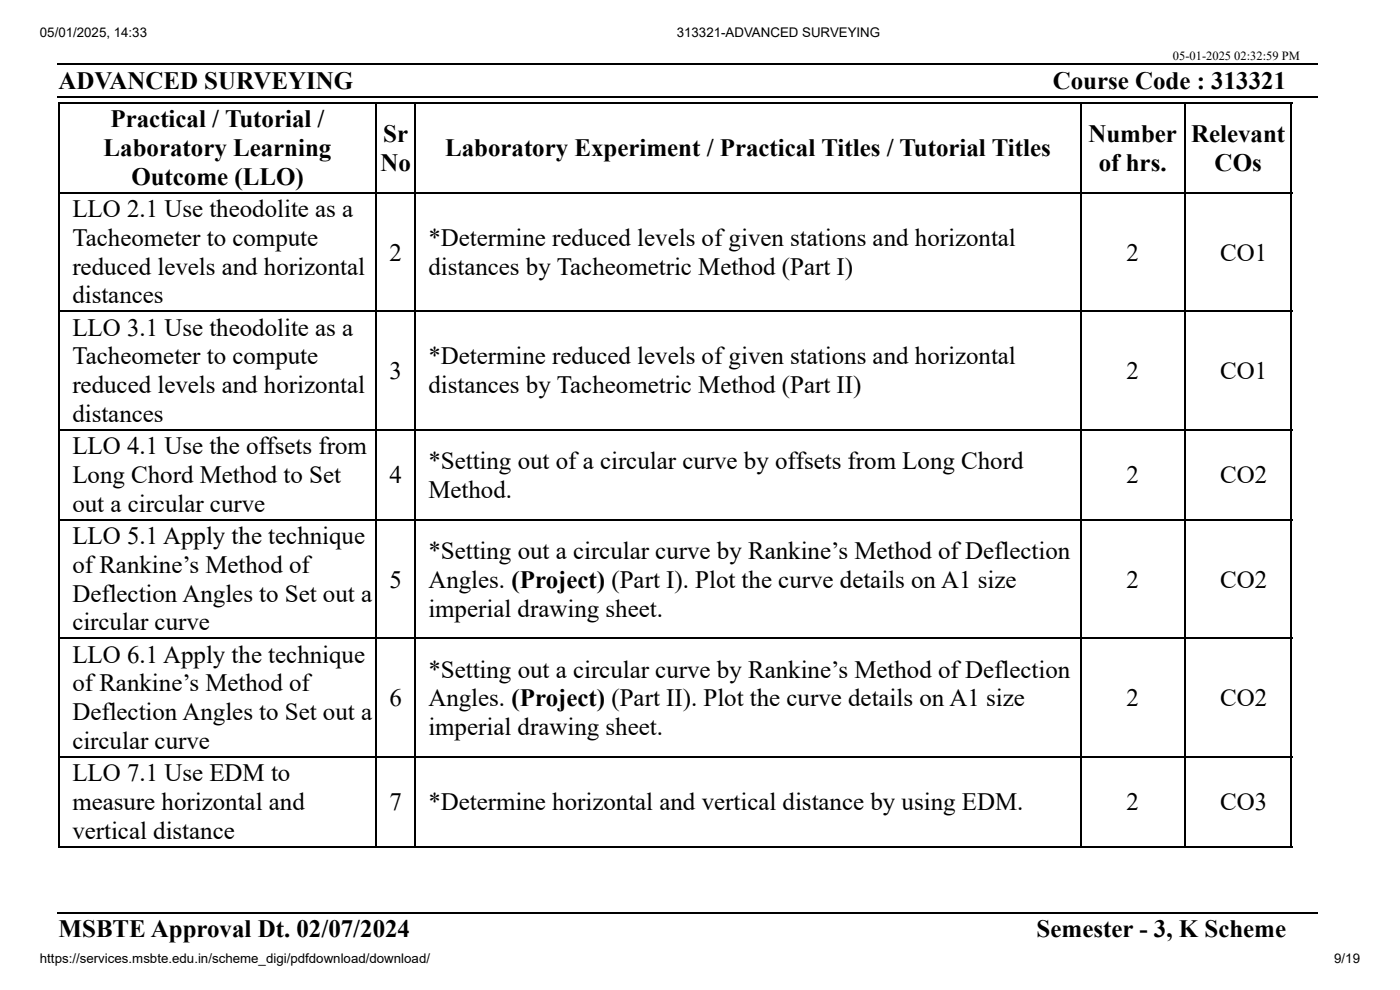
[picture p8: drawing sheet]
<svg xmlns="http://www.w3.org/2000/svg" width="297mm" height="210mm" viewBox="0 0 297 210" stroke-linecap="round" stroke-linejoin="round" font-family="sans-serif">
<defs><g id="words">
<g font-size="5.3">
<text x="12.4" y="18.8">ADVANCED SURVEYING</text>
<text x="223.3" y="18.8">Course Code : 313321</text>
<text x="23.5" y="27">Practical / Tutorial /</text>
<text x="22" y="33.1">Laboratory Learning</text>
<text x="81.3" y="30.2">Sr</text>
<text x="94.4" y="33.1">Laboratory Experiment / Practical Titles / Tutorial Titles</text>
<text x="230.9" y="30.2">Number</text>
<text x="252.7" y="30.2">Relevant</text>
<text x="27.9" y="39.2">Outcome (LLO)</text>
<text x="80.7" y="36.2">No</text>
<text x="233.1" y="36.2">of hrs.</text>
<text x="257.7" y="36.2">COs</text>
<text x="15.3" y="46">LLO 2.1 Use theodolite as a</text>
<text x="15.3" y="52.1">Tacheometer to compute</text>
<text x="90.9" y="52.1">*Determine reduced levels of given stations and horizontal</text>
<text x="15.3" y="58.2">reduced levels and horizontal</text>
<text x="82.6" y="55.3">2</text>
<text x="90.9" y="58.2">distances by Tacheometric Method (Part I)</text>
<text x="239" y="55.3">2</text>
<text x="258.9" y="55.3">CO1</text>
<text x="15.3" y="64.3">distances</text>
<text x="15.3" y="71.2">LLO 3.1 Use theodolite as a</text>
<text x="15.3" y="77.3">Tacheometer to compute</text>
<text x="90.9" y="77.3">*Determine reduced levels of given stations and horizontal</text>
<text x="15.3" y="83.3">reduced levels and horizontal</text>
<text x="82.6" y="80.4">3</text>
<text x="90.9" y="83.3">distances by Tacheometric Method (Part II)</text>
<text x="239" y="80.4">2</text>
<text x="258.9" y="80.4">CO1</text>
<text x="15.3" y="89.4">distances</text>
<text x="15.3" y="96.3">LLO 4.1 Use the offsets from</text>
<text x="90.9" y="99.5">*Setting out of a circular curve by offsets from Long Chord</text>
<text x="15.3" y="102.4">Long Chord Method to Set</text>
<text x="82.6" y="102.4">4</text>
<text x="90.9" y="105.6">Method.</text>
<text x="239" y="102.4">2</text>
<text x="258.9" y="102.4">CO2</text>
<text x="15.3" y="108.5">out a circular curve</text>
<text x="15.3" y="115.4">LLO 5.1 Apply the technique</text>
<text x="90.9" y="118.5">*Setting out a circular curve by Rankine’s Method of Deflection</text>
<text x="15.3" y="121.4">of Rankine’s Method of</text>
<text x="82.6" y="124.6">5</text>
<text x="90.9" y="124.6">Angles. (Project) (Part I). Plot the curve details on A1 size</text>
<text x="239" y="124.6">2</text>
<text x="258.9" y="124.6">CO2</text>
<text x="15.3" y="127.5">Deflection Angles to Set out a</text>
<text x="90.9" y="130.7">imperial drawing sheet.</text>
<text x="15.3" y="133.6">circular curve</text>
<text x="15.3" y="140.5">LLO 6.1 Apply the technique</text>
<text x="90.9" y="143.7">*Setting out a circular curve by Rankine’s Method of Deflection</text>
<text x="15.3" y="146.6">of Rankine’s Method of</text>
<text x="82.6" y="149.8">6</text>
<text x="90.9" y="149.8">Angles. (Project) (Part II). Plot the curve details on A1 size</text>
<text x="239" y="149.8">2</text>
<text x="258.9" y="149.8">CO2</text>
<text x="15.3" y="152.7">Deflection Angles to Set out a</text>
<text x="90.9" y="155.8">imperial drawing sheet.</text>
<text x="15.3" y="158.8">circular curve</text>
<text x="15.3" y="165.6">LLO 7.1 Use EDM to</text>
<text x="15.3" y="171.7">measure horizontal and</text>
<text x="82.6" y="171.7">7</text>
<text x="90.9" y="171.7">*Determine horizontal and vertical distance by using EDM.</text>
<text x="239" y="171.7">2</text>
<text x="258.9" y="171.7">CO3</text>
<text x="15.3" y="177.8">vertical distance</text>
<text x="12.4" y="198.7">MSBTE Approval Dt. 02/07/2024</text>
<text x="219.9" y="198.7">Semester - 3, K Scheme</text>
</g>
<g font-size="2.8">
<text x="8.5" y="7.9">05/01/2025, 14:33</text>
<text x="143.6" y="7.9">313321-ADVANCED SURVEYING</text>
<text x="8.5" y="204.3">https://services.msbte.edu.in/scheme_digi/pdfdownload/download/</text>
<text x="283.1" y="204.3">9/19</text>
</g>
<text font-size="2.6" x="248.8" y="12.7">05-01-2025 02:32:59 PM</text>
</g></defs>
<g fill="none" stroke="#000" stroke-width=".26">
<path d="M12.2 13.6h267.5M12.2 20.5h267.5M12.4 21.8h261.7M12.6 21.7v158M79.8 21.7v158M88 21.7v158M229.3 21.7v158M251.5 21.7v158M274 21.7v158M12.4 40.9h261.7M12.4 66h261.7M12.4 91.1h261.7"/>
<path d="M12.4 110.2h261.7M12.4 135.3h261.7M12.4 160.5h261.7M12.4 179.5h261.7M12.2 193.5h267.5"/>
</g>
<use href="#words"/>
</svg>
